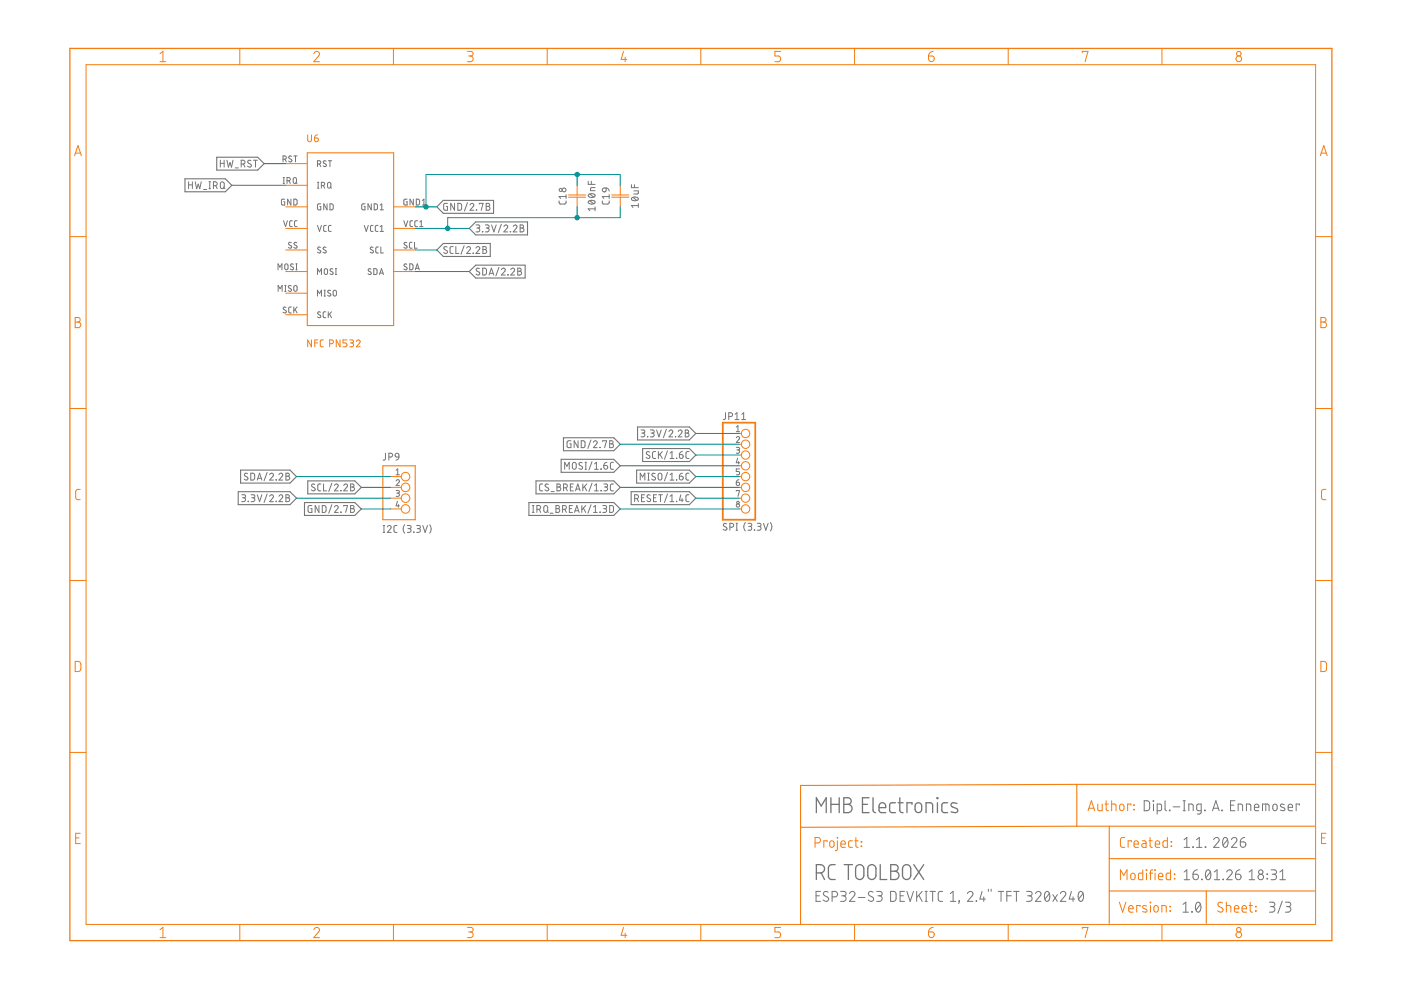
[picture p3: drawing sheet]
<svg xmlns="http://www.w3.org/2000/svg" width="297mm" height="210mm" viewBox="0 0 297 210" stroke-linecap="round" stroke-linejoin="round" font-family="sans-serif">
<g fill="none" stroke="#757575" stroke-width=".21">
<path d="M40 38.5v1.5M40 39.2h.8M40.8 38.5v1.5M41.4 38.5l.3 1.5 .3-1 .4 1 .3-1.5M44.3 38.5h.3M44.5 38.5v1.5M45.3 39.4h.4a.41 .41 0 0 0 .4-.4 .41 .41 0 0 0-.4-.5h-.4v1.5M45.7 39.4l.4 .6M46.7 34v1.4M46.7 34.6h.8M46.8 38.7l.3-.2 .3 .2 .1 .9a.41 .41 0 0 1-.4 .4 .41 .41 0 0 1-.4-.4zM47.4 39.7l.3 .3"/>
<path d="M47.5 34v1.4M48.1 34l.3 1.4 .4-.9 .3 .9 .3-1.4M49.9 35.6h.6M51.1 34.8h.4a.4 .4 0 0 0 .4-.4 .4 .4 0 0 0-.4-.4h-.4v1.4M51.6 34.8l.3 .6M53.2 34.1a.37 .37 0 0 0-.5-.1 .37 .37 0 0 0 0 .6l.4 .2a.34 .34 0 0 1 .2 .5 .34 .34 0 0 1-.5 .1l-.3-.2M53.7 34h.9M54.2 34v1.4M60 33.8h.3a.35 .35 0 0 0 .4-.4 .35 .35 0 0 0-.4-.3h-.3v1.2M60 38.9h.3M60 37.6h.3M60.2 37.6v1.3"/>
<path d="M60.4 33.8l.3 .5M60.9 38.3h.3a.35 .35 0 0 0 .4-.3 .35 .35 0 0 0-.4-.4h-.3v1.3M61.3 38.3l.3 .6M61.8 33.2a.31 .31 0 0 0-.5-.1 .31 .31 0 0 0 .1 .5l.4 .3a.35 .35 0 0 1-.2 .5 .35 .35 0 0 1-.4-.3M62.3 37.7h.5l.1 .8a.35 .35 0 0 1-.4 .4 .35 .35 0 0 1-.3-.4zM62.3 33.1h.7M62.7 33.1v1.2M62.7 38.6l.3 .3M67.3 34.8h.4a.35 .35 0 0 0 .3-.4 .35 .35 0 0 0-.3-.3h-.4v1.2M67.3 39.9h.3M67.3 38.7h.3M67.5 38.7v1.2"/>
<path d="M67.7 34.8l.3 .5M68.1 39.3h.4a.35 .35 0 0 0 .4-.3 .35 .35 0 0 0-.4-.3h-.4v1.2M68.6 39.3l.3 .6M69.1 34.2l-.4-.1-.2 .3 .6 .4a.32 .32 0 0 1 0 .5 .32 .32 0 0 1-.5-.1h-.1M69.6 38.8l.3-.1 .2 .2v.7a.35 .35 0 0 1-.3 .3 .35 .35 0 0 1-.4-.3zM69.6 34.1h.7M70 34.1v1.2M70 39.6l.3 .3M124.7 38.4v.7h1.5M125.4 38.4v.7M126.2 39.8h-.7l-.3 .2v.4h1M127.8 40l.7-.1v.5a.41 .41 0 0 1-.6 .2 .41 .41 0 0 1-.1-.6z"/>
<path d="M128.5 39.9l.5 .2 .2 .4M133.9 39.2v.6h1.4M134.5 39.2v.6M43.2 40.2h.6M44.3 40h.3M58.9 57.2v-1.3l.5 .7 .4-.7v1.3M60.1 46.8l.4 1.2 .4-1.2M60.4 42.2l-.7 .2v.8l.1 .3h.6v-.7h-.2M60.5 56h.4l.1 .2 .1 .7a.35 .35 0 0 1-.4 .3 .35 .35 0 0 1-.3-.3zM61.7 42.2v1.3l-.7-1.3v1.3M61.8 51.5a.31 .31 0 0 0-.5-.1 .31 .31 0 0 0 0 .5l.5 .3a.35 .35 0 0 1-.2 .4 .35 .35 0 0 1-.4-.1M62 46.8h-.4l-.2 .3v.8l.6 .1"/>
<path d="M62.2 56h-.4l-.2 .2 .5 .5a.32 .32 0 0 1 .1 .5 .32 .32 0 0 1-.5-.1l-.1-.1M62.3 42.2h.5l.2 .2v.9l-.2 .2h-.5zM62.7 57.2h.3M62.7 55.9h.3M62.9 55.9v1.3M62.9 51.5a.32 .32 0 0 0-.4-.1 .32 .32 0 0 0 0 .5l.4 .2a.34 .34 0 0 1-.1 .6 .34 .34 0 0 1-.5-.2M63 46.8h-.4l-.2 .3 .1 .8 .5 .1M67.3 47.8l.4 1.3 .5-1.3M67.3 58.2v-1.2l.4 .7 .5-.7v1.2M67.9 52.5l-.4-.1-.1 .3 .5 .4a.32 .32 0 0 1 0 .5 .32 .32 0 0 1-.5 0l-.1-.1M68 43.2l-.6 .2-.1 .8 .2 .3h.5v-.7h-.2M68.9 57.1l.3-.1 .2 .2v.7a.35 .35 0 0 1-.3 .3 .35 .35 0 0 1-.4-.3z"/>
<path d="M69.1 52.5l-.4-.1-.2 .3 .6 .5a.35 .35 0 0 1-.2 .5 .35 .35 0 0 1-.4-.2M69.2 47.8h-.5l-.1 .3v.8l.6 .2M69.3 43.2v1.3l-.7-1.3v1.3M70 43.2h.4l.2 .2v.9l-.2 .1-.4 .1zM70.2 47.8h-.4l-.2 .3 .1 .8 .5 .2M70.6 57.1l-.5-.1-.1 .2 .5 .5a.35 .35 0 0 1-.1 .5 .35 .35 0 0 1-.5-.2M71.1 58.2h.3M71.1 57h.3M71.2 57v1.2M77.2 47.8l.5 1.3 .4-1.3M77.4 43.2l-.7 .2v.8l.2 .3h.5v-.7h-.2M78.7 57.1l-.5-.1-.1 .2 .5 .5a.35 .35 0 0 1-.1 .5 .35 .35 0 0 1-.5-.2"/>
<path d="M78.7 43.2v1.3l-.7-1.3v1.3M79.1 47.8h-.4l-.2 .3 .1 .8 .5 .2M79.1 52.5l-.4-.1-.2 .3 .5 .4a.34 .34 0 0 1 0 .6 .34 .34 0 0 1-.5-.2M79.2 57h.5l.2 .2v.8l-.2 .2h-.5zM79.3 43.2h.5l.2 .2v.9l-.2 .1-.5 .1zM80.1 47.8h-.4l-.1 .3v.8l.5 .2M80.2 52.4h-.4l-.1 .3v.8l.5 .1M80.5 58.2l.4-1.2 .4 1.2M80.6 57.9h.6M80.6 49.1h.7M80.6 44.5h.7M80.6 48.1l.3-.3v1.3"/>
<path d="M80.6 43.5l.3-.3v1.3M80.8 52.4v1.2h.5M85.6 46.8l.4 1.2 .5-1.2M86.3 51.5l-.5-.1-.1 .2 .5 .5a.34 .34 0 0 1-.1 .6 .34 .34 0 0 1-.5-.2M86.3 56h-.5l-.1 .2 .5 .5a.34 .34 0 0 1-.1 .5 .34 .34 0 0 1-.5-.2M86.3 42.2l-.6 .2-.1 .8 .2 .3h.5v-.7h-.2M86.9 55.9l.4 .1 .3 .3-.1 .7-.3 .2h-.3zM87.4 51.4h-.4l-.2 .2v.9l.6 .1M87.5 46.8h-.4l-.2 .3 .1 .8 .5 .1M87.6 42.2v1.3l-.7-1.3v1.3M87.9 51.4v1.2h.6M88.1 57.2l.4-1.3 .4 1.3"/>
<path d="M88.2 56.9h.6M88.3 42.2h.4l.2 .2 .1 .7-.3 .4h-.4zM88.5 46.8h-.4l-.2 .3 .1 .8 .5 .1M89 48h.7M89 47.1l.3-.3v1.2M89.5 43.5h.7M89.5 42.5l.4-.3v1.3M94.8 52.4a.37 .37 0 0 0-.5-.1 .37 .37 0 0 0-.1 .5l.5 .3a.34 .34 0 0 1 .1 .5 .34 .34 0 0 1-.4 .1l-.3-.2M94.9 43.1h-.6l-.2 .2v1l.2 .3h.6v-.8h-.3M96.1 52.3h-.5l-.2 .3v.9l.2 .2h.5M96.4 43.1v1.5l-.8-1.5v1.5M96.6 52.3v1.4h.7"/>
<path d="M97.1 43.1l.5 .1 .3 .2v.9l-.3 .3h-.5zM98.4 52.1l-.7 1.8M98.9 52.6a.4 .4 0 0 1 .6-.3 .4 .4 0 0 1 .1 .6l-.7 .8h.9M99.1 43l-.6 1.7M99.7 43.5a.39 .39 0 0 1 .5-.3 .39 .39 0 0 1 .1 .6l-.6 .8h.8M100.3 53.7h.1zM100.9 52.6a.4 .4 0 0 1 .6-.3 .4 .4 0 0 1 .1 .6l-.7 .8h.8M100.9 47.7h.7l.1 .2-.1 .4h-.5M101 44.6h.1M101.3 48.3a.41 .41 0 0 1 .4 .5 .41 .41 0 0 1-.4 .4h-.4M101.6 43.3v-.2h.8l-.4 1.5M101.7 57l-.2-.1a.34 .34 0 0 0-.5 .1 .34 .34 0 0 0 .1 .5l.5 .2a.4 .4 0 0 1-.1 .6 .4 .4 0 0 1-.6-.2"/>
<path d="M102.3 49.1l.1 .1zM102.3 56.9h.6l.2 .2v.8l-.2 .4h-.6zM102.4 52.3l.6 .1v.4l-.2 .1a.41 .41 0 0 1 .4 .4 .41 .41 0 0 1-.4 .4h-.4zM102.4 52.9h.4M102.9 47.7h.6l.2 .2-.2 .4h-.4M103.1 43.1l.7 .1v.3l-.3 .3a.4 .4 0 0 1 .4 .4 .4 .4 0 0 1-.4 .4h-.4zM103.1 43.8h.4M103.3 48.3a.41 .41 0 0 1 .4 .5 .41 .41 0 0 1-.4 .4h-.4M103.7 58.3l.5-1.4 .5 1.4M103.8 58h.8M104.2 47.7l.5 1.5 .5-1.5M105.8 56.7l-.7 1.8"/>
<path d="M106.3 47.5l-.7 1.8M106.3 57.2a.41 .41 0 0 1 .6-.3 .41 .41 0 0 1 .1 .6l-.7 .8h.8M106.8 48a.4 .4 0 0 1 .6-.3 .4 .4 0 0 1 .1 .6l-.7 .9h.9M107.7 58.2l.1 .1zM108.2 49.1l.1 .1zM108.3 57.2a.41 .41 0 0 1 .6-.3 .41 .41 0 0 1 .1 .6l-.7 .8h.8M108.8 48a.39 .39 0 0 1 .6-.3 .39 .39 0 0 1 .1 .6l-.7 .9h.8M109.8 56.9l.6 .1 .1 .3-.3 .2a.4 .4 0 0 1 .4 .4 .4 .4 0 0 1-.4 .4h-.4zM109.8 57.5h.4M110.3 47.7l.6 .1 .1 .3-.3 .2a.41 .41 0 0 1 .4 .5 .41 .41 0 0 1-.4 .4h-.4zM110.3 48.3h.4M118.5 42.6l.1 .5 .3 .2 .9-.1 .2-.3v-.3"/>
<path d="M120 41.3v.8M120 41.7h-1.5l.4 .4M124.8 42.7a.92 .92 0 0 1 1.4 .2 .79 .79 0 0 1-.8 .4 .79 .79 0 0 1-.7-.5zM124.8 41.2a.9 .9 0 0 1 1.4 .3 .86 .86 0 0 1-1.5 0zM125.1 42.5l.8 .7M125.1 41.1l.8 .7M126.2 44.3h-1.5l.4 .4M126.2 43.9v.8M127.7 42.6v.5l.3 .2 1-.1 .1-.1 .1-.5M129.2 41.7h-1.5l.3 .4M129.2 41.3v.8M134 42a.81 .81 0 0 1 1.3 .3 .94 .94 0 0 1-1.4-.1z"/>
<path d="M134.2 41.8l.8 .7M134.4 40.5h.9v.6h-.9M135.3 43.6h-1.4l.3 .4M135.3 43.2v.8M59 61.8v-1.3l.4 .7 .4-.7v1.3M60.4 61.8h.2M60.4 60.5h.2M60.5 60.5v1.3M60.6 65.2l-.4-.1-.2 .3 .6 .4a.32 .32 0 0 1 0 .5 .32 .32 0 0 1-.5 0l-.1-.1M61.7 60.6a.32 .32 0 0 0-.4 0 .32 .32 0 0 0 0 .4l.5 .4a.35 .35 0 0 1-.2 .4 .35 .35 0 0 1-.5-.2M61.8 65.1h-.5l-.1 .3 .1 .9 .5 .1M62.3 65.1v1.3"/>
<path d="M62.4 60.6l.3-.1 .3 .2v.7a.35 .35 0 0 1-.4 .4 .35 .35 0 0 1-.3-.4zM62.6 65.6l.4 .8M63 65.1l-.7 .8M67.3 62.8v-1.3l.4 .7 .5-.7v1.3M67.9 66.2l-.4-.1-.1 .3 .5 .4a.32 .32 0 0 1 0 .5 .32 .32 0 0 1-.5 0l-.1-.1M68.7 62.8h.3M68.7 61.5h.3M68.9 61.5v1.3M69.1 66.1h-.5l-.1 .3 .1 .9 .5 .1M69.6 66.1v1.3M69.9 66.6l.4 .8M70.1 61.6h-.4l-.2 .2 .6 .6a.35 .35 0 0 1-.2 .4 .35 .35 0 0 1-.5-.2"/>
<path d="M70.3 66.1l-.7 .8M70.7 61.6h.4l.2 .1v.7a.35 .35 0 0 1-.3 .4 .35 .35 0 0 1-.4-.4zM81.7 96.1v1.2l-.5 .3M82.4 96.9h.4a.4 .4 0 0 0 .4-.4 .4 .4 0 0 0-.4-.4h-.4v1.5M83.9 96.2h.6l.1 .7-.7-.1zM84 99.7l.3-.3v1.3M84.6 96.9l-.1 .4-.6 .3M119.7 99.5v-1.5l.5 .8 .5-.8v1.5M121.1 93.5h-.7l-.2 .2v.9l.2 .3h.7v-.8h-.3M121.5 98.1l.3-.1 .2 .1 .2 1a.41 .41 0 0 1-.4 .4 .41 .41 0 0 1-.5-.4zM122.6 93.5v1.4l-.9-1.4v1.4M123.2 93.5h.6l.2 .2v1l-.2 .2h-.6z"/>
<path d="M123.4 98.1a.37 .37 0 0 0-.5 0 .37 .37 0 0 0-.1 .5l.6 .4a.4 .4 0 0 1-.1 .5 .4 .4 0 0 1-.6-.2M124 99.5h.4M124 98h.4M124.2 98v1.5M125.3 93.3l-.7 1.8M125.5 97.9l-.6 1.8M125.8 93.8a.4 .4 0 0 1 .6-.3 .4 .4 0 0 1 .1 .6l-.7 .8h.8M126 99.5h.9M126 98.4l.4-.4v1.5M127.2 94.8h.1M127.4 99.4l.1 .1zM127.8 93.6v-.1h.8l-.4 1.4"/>
<path d="M128 98.7h.5a.41 .41 0 0 1 .3 .4 .41 .41 0 0 1-.4 .4 .41 .41 0 0 1-.4-.4zM128.7 98l-.4 .1-.3 .6M129.3 93.5l.6 .1 .1 .3-.3 .2a.4 .4 0 0 1 .4 .4 .4 .4 0 0 1-.4 .4h-.4zM129.3 94.1h.4M130.1 98l-.5 .1-.2 .3 .1 .9 .6 .2M135.9 91.2h.6l.2 .2-.2 .4h-.4M136.3 91.8a.4 .4 0 0 1 .4 .4 .4 .4 0 0 1-.4 .4h-.4M137.3 92.5l.1 .1zM137.7 95.9a.37 .37 0 0 0-.5-.1 .37 .37 0 0 0-.1 .5l.5 .3a.36 .36 0 0 1 .1 .6 .36 .36 0 0 1-.6-.1l-.1-.1M137.9 91.2h.5l.3 .2-.2 .4h-.5M138.3 91.8a.4 .4 0 0 1 .4 .4 .4 .4 0 0 1-.4 .4h-.4M139 95.7l-.4 .1-.3 .3 .1 .9 .6 .2"/>
<path d="M139.2 91.2l.5 1.4 .5-1.4M139.6 95.7v1.5M139.9 96.3l.5 .9M140.4 95.7l-.8 .9M141.3 91l-.6 1.8M141.5 95.6l-.6 1.8M141.8 91.5a.4 .4 0 0 1 .6-.3 .4 .4 0 0 1 .1 .6l-.7 .8h.8M142.1 96.1l.4-.4v1.5M142.1 97.2h.8M143.2 92.6h.1M143.4 97.1h.1M143.8 91.5a.41 .41 0 0 1 .6-.3 .41 .41 0 0 1 .1 .6l-.7 .8h.8"/>
<path d="M144 96.4h.5a.41 .41 0 0 1 .4 .4 .41 .41 0 0 1-.5 .4 .41 .41 0 0 1-.4-.4zM144.7 95.7l-.4 .2-.3 .5M145.3 91.2l.6 .1 .1 .3-.3 .2a.4 .4 0 0 1 .4 .4 .4 .4 0 0 1-.4 .4h-.4zM145.3 91.8h.4M146.1 95.7l-.5 .1-.2 .3 .1 .9 .6 .2M153.8 87.5v1.1l-.1 .3-.4 .1M154.5 88.3h.4a.41 .41 0 0 0 .4-.4 .41 .41 0 0 0-.4-.4h-.4v1.5M155.9 89h.8M155.9 87.8l.4-.3v1.5M156.1 92.8a.34 .34 0 0 1 .5-.2 .34 .34 0 0 1 .1 .5l-.6 .7h.7M156.1 94.8l.6 .1 .1 .2-.1 .3h-.4M156.1 90.6l.4-.3v1.2"/>
<path d="M156.1 91.5h.7M156.4 97.1l-.3 1h.7M156.5 95.4a.35 .35 0 0 1 .3 .3 .35 .35 0 0 1-.3 .4h-.4M156.6 97.8v.6M156.8 99.4h-.7v.6h.4a.36 .36 0 0 1 .3 .3 .36 .36 0 0 1-.3 .4h-.4M157.3 89h.8M157.3 87.8l.4-.3v1.5M51.2 104.9h.7l.2 .3-.2 .3h-.5M51.7 105.5a.41 .41 0 0 1 .4 .4 .41 .41 0 0 1-.4 .5h-.5M52.5 100.4a.37 .37 0 0 0-.5-.1 .37 .37 0 0 0-.1 .6l.5 .3a.4 .4 0 0 1 0 .6 .4 .4 0 0 1-.6-.2M52.6 106.3l.1 .1zM53.2 100.3l.5 .1 .3 .2v.8l-.3 .3-.5 .1z"/>
<path d="M53.2 104.9h.6l.2 .3-.2 .3h-.4M53.6 105.5a.41 .41 0 0 1 .4 .4 .41 .41 0 0 1-.4 .5h-.4M54.5 104.9l.5 1.5 .5-1.5M54.5 101.8l.5-1.5 .5 1.5M54.7 101.4h.7M56.6 104.7l-.6 1.8M56.6 100.2l-.6 1.7M57.2 105.2a.4 .4 0 0 1 .5-.3 .4 .4 0 0 1 .2 .6l-.7 .9h.8M57.2 100.6a.4 .4 0 0 1 .5-.3 .4 .4 0 0 1 .2 .7l-.7 .8h.8M58.5 106.3l.1 .1zM58.5 101.7l.1 .1zM59.1 105.2a.4 .4 0 0 1 .6-.3 .4 .4 0 0 1 .1 .6l-.7 .9h.8"/>
<path d="M59.1 100.6a.4 .4 0 0 1 .6-.3 .4 .4 0 0 1 .1 .7l-.7 .8h.8M60.6 104.9l.7 .1v.4l-.3 .1a.41 .41 0 0 1 .4 .4 .41 .41 0 0 1-.4 .5h-.4zM60.6 100.3l.7 .1v.3l-.3 .3a.41 .41 0 0 1 .4 .4 .41 .41 0 0 1-.4 .4h-.4zM60.6 105.5h.4M60.6 101h.4M66.1 107.2h-.6l-.2 .2v.9l.2 .3h.6v-.8h-.2M66.7 102.7a.37 .37 0 0 0-.5-.1 .37 .37 0 0 0-.1 .5l.6 .4a.4 .4 0 0 1-.1 .6 .4 .4 0 0 1-.6-.2M67.6 107.2v1.4l-.8-1.4v1.4M68 102.6h-.4l-.2 .3v1l.2 .2h.4M68.3 107.2h.6l.2 .2v1l-.2 .2h-.6zM68.6 102.6v1.5h.7M70.4 107l-.7 1.8"/>
<path d="M70.4 102.4l-.7 1.8M70.9 107.5a.4 .4 0 0 1 .6-.3 .4 .4 0 0 1 .1 .6l-.7 .8h.8M70.9 102.9a.39 .39 0 0 1 .6-.3 .39 .39 0 0 1 .1 .7l-.7 .8h.8M72.2 104l.1 .1zM72.2 108.6h.1zM72.9 102.9a.39 .39 0 0 1 .5-.3 .39 .39 0 0 1 .2 .7l-.7 .8h.8M72.9 107.3v-.1h.8l-.4 1.4M74.3 107.2l.7 .1v.4l-.2 .1a.4 .4 0 0 1 .4 .4 .4 .4 0 0 1-.4 .4h-.5zM74.3 102.6l.7 .1v.4l-.2 .2a.41 .41 0 0 1 .4 .4 .41 .41 0 0 1-.4 .4h-.5zM74.3 107.8h.5M74.3 103.3h.5M81.2 112.9h.4"/>
<path d="M81.2 111.4h.4M81.4 111.4v1.5M82.1 111.7a.41 .41 0 0 1 .6-.3 .41 .41 0 0 1 .1 .7l-.7 .8h.8M84 102a.34 .34 0 0 1 .5-.3 .34 .34 0 0 1 .1 .6l-.6 .7h.7M84 104h.5l.2 .2-.2 .3h-.4M84 100.7h.7M84.2 111.4h-.5l-.2 .3 .1 1 .1 .2h.5M84.3 106.3l-.3 1h.7M84.3 104.5a.35 .35 0 0 1 .4 .4 .35 .35 0 0 1-.4 .3h-.3M84.5 107v.5M85.8 111.3l-.3 .8 .3 1M86.4 111.4h.6l.2 .3-.2 .3-.5 .1"/>
<path d="M86.8 112.1a.4 .4 0 0 1 .4 .4 .4 .4 0 0 1-.4 .4h-.4M87.7 112.8l.1 .1zM88.3 111.4h.6l.2 .3-.2 .3-.4 .1M88.7 112.1a.4 .4 0 0 1 .4 .4 .4 .4 0 0 1-.4 .4h-.4M89.6 111.4l.5 1.5 .5-1.5M91.1 111.3l.3 .8-.3 1M112.9 108.6h.3M112.9 107.2h.3M113.1 107.2v1.4M113.8 108h.4a.4 .4 0 0 0 .4-.4 .4 .4 0 0 0-.4-.4h-.4v1.4M114.3 108l.3 .6M115.1 102.6h-.5l-.2 .3v1l.2 .2h.5"/>
<path d="M115.4 107.3h.6l.1 .9a.41 .41 0 0 1-.4 .4 .41 .41 0 0 1-.4-.4zM116 108.3l.3 .3M116.3 102.7a.37 .37 0 0 0-.5-.1 .37 .37 0 0 0-.1 .5l.5 .4a.37 .37 0 0 1 0 .5 .37 .37 0 0 1-.5 0l-.2-.1M116.6 108.8h.7M116.8 104.2h.7M117.9 107.2l.6 .1 .1 .3-.3 .2a.4 .4 0 0 1 .4 .4 .4 .4 0 0 1-.4 .4h-.4zM117.9 107.8h.4M118.1 102.6l.6 .1v.4l-.2 .2a.41 .41 0 0 1 .4 .4 .41 .41 0 0 1-.4 .4h-.4zM118.1 103.3h.4M119.3 108h.4a.4 .4 0 0 0 .4-.4 .4 .4 0 0 0-.4-.4h-.4v1.4M119.5 103.4h.4a.4 .4 0 0 0 .4-.4 .4 .4 0 0 0-.4-.4h-.4v1.5M119.8 108l.3 .6"/>
<path d="M120 103.4l.3 .7M120.7 107.8h.5M120.9 103.3h.5M121.4 107.2h-.7v1.4h.7M121.6 102.6h-.7v1.5h.7M121.8 108.6l.5-1.4 .5 1.4M121.9 108.3h.8M122 104.1l.5-1.5 .5 1.5M122.2 103.7h.7M123.4 107.2v1.4M123.6 102.6v1.5M123.7 107.8l.5 .8"/>
<path d="M123.9 103.2l.5 .9M124.2 107.2l-.8 .9M124.4 102.6l-.8 .9M125.3 107l-.6 1.8M125.5 102.4l-.6 1.8M125.8 108.6h.8M125.8 107.5l.4-.3v1.4M126 102.9l.4-.3v1.5M126 104.1h.9M127.2 108.6h.1zM127.4 104l.1 .1zM127.8 107.2h.6l.2 .2-.2 .4h-.4"/>
<path d="M128 102.6h.7l.1 .3-.1 .3-.5 .1M128.2 107.8a.4 .4 0 0 1 .4 .4 .4 .4 0 0 1-.4 .4h-.4M128.4 103.3a.41 .41 0 0 1 .4 .4 .41 .41 0 0 1-.4 .4h-.4M129.3 107.2h.5l.2 .2v1l-.2 .2h-.5zM130.1 102.6h-.5l-.2 .3 .1 1 .1 .2h.5M134.6 105.7h.4a.4 .4 0 0 0 .4-.4 .4 .4 0 0 0-.4-.4h-.4v1.5M135 105.7l.4 .7M135.7 101.8v-1.5l.5 .8 .5-.8v1.5M136 105.5h.5M136.7 104.9h-.7v1.5h.7M137.3 101.8h.4M137.3 100.3h.4"/>
<path d="M137.5 100.3v1.5M137.9 105a.37 .37 0 0 0-.6 0 .37 .37 0 0 0 0 .5l.5 .2a.4 .4 0 0 1-.1 .7 .4 .4 0 0 1-.6-.2M138.6 105.5h.4M138.9 100.4a.37 .37 0 0 0-.5-.1 .37 .37 0 0 0-.1 .6l.5 .3a.34 .34 0 0 1 .1 .4 .34 .34 0 0 1-.4 .2l-.3-.2M139.2 104.9h-.6v1.5h.6M139.6 104.9h.8M139.7 100.4h.5l.1 1a.4 .4 0 0 1-.4 .4 .4 .4 0 0 1-.4-.4zM140 104.9v1.5M141.5 100.2l-.6 1.7M141.5 104.7l-.6 1.8M142.1 106.4h.8M142.1 101.8h.8"/>
<path d="M142.1 100.6l.4-.3v1.5M142.1 105.2l.4-.3v1.5M143.4 106.4h.1M143.4 101.8h.1M144 101h.5a.41 .41 0 0 1 .4 .4 .41 .41 0 0 1-.5 .4 .41 .41 0 0 1-.4-.4zM144.4 104.9l-.4 1.1h.8M144.6 105.7v.7M144.7 100.3l-.4 .1-.3 .6M146.1 100.3l-.5 .1-.2 .2 .1 1 .1 .2h.5M146.1 104.9h-.5l-.2 .3 .1 1 .1 .1 .5 .1M154.1 111.1l-.2-.1a.34 .34 0 0 0-.5 .1 .34 .34 0 0 0 .1 .5l.5 .2a.34 .34 0 0 1 .1 .5 .34 .34 0 0 1-.5 .1l-.3-.2M154.7 111.8h.5a.41 .41 0 0 0 .4-.4 .41 .41 0 0 0-.4-.4h-.5v1.4"/>
<path d="M156.1 111h.3M156.1 112.4h.3M156.1 102.3h.4a.35 .35 0 0 1 .3 .3 .35 .35 0 0 1-.4 .4 .35 .35 0 0 1-.3-.4zM156.1 104.1v-.1h.7l-.3 1.2M156.2 111v1.4M156.7 101.7l-.4 .1-.2 .5M158 110.8l-.3 .9 .3 .9M158.6 111h.6l.2 .2-.2 .4h-.5M159 111.6a.4 .4 0 0 1 .4 .4 .4 .4 0 0 1-.4 .4h-.4M159.9 112.3l.1 .1zM160.5 111h.7l.2 .2-.2 .4h-.5M161 111.6a.4 .4 0 0 1 .4 .4 .4 .4 0 0 1-.4 .4h-.5"/>
<path d="M161.9 111l.5 1.4 .5-1.4M163.3 110.8l.4 .9-.4 .9M242.6 169.8h.8l.3 .4v1.3l-.3 .4h-.8zM244.5 169.8l.1 .1zM244.6 170.5v1.4M245.3 171.9h.6l.4-.2v-1l-.2-.2h-.8v2.1M247 169.8v1.7l.4 .4M247.9 171.8l.2 .1zM248.7 171.1h1.4M250.8 169.8h.5M250.8 171.9h.5M251.1 178l.5-.4v2.1"/>
<path d="M251.1 179.7h1.1M251.1 169.8v2.1M252.1 171.9v-1.4h.5l.4 .2v1.2M252.9 179.6l.1 .1zM253.7 179.7h1.1M253.7 178l.6-.4v2.1M254.7 171.9l-.9-.1v-1.2l.9-.1-.1 1.9-.3 .2h-.4M255.4 171.8l.1 .1zM255.5 179.6l.2 .1zM257.1 171.9l.7-2.1 .7 2.1M257.3 171.4h1M257.3 178a.58 .58 0 0 1 .8-.4 .58 .58 0 0 1 .2 .9l-1 1.2h1.2"/>
<path d="M259 171.8l.2 .1zM259.5 177.7l.1-.1a.87 .87 0 0 1 .7 1.3 .59 .59 0 0 1-.5 .8 .59 .59 0 0 1-.6-.8zM260.3 178l-1 1.2M260.9 170.7h.7M261.1 178a.58 .58 0 0 1 .8-.4 .58 .58 0 0 1 .2 .9l-1 1.2h1.2M261.8 169.8h-.9v2.1h.9M262.5 171.9v-1.4l.9 .1 .1 1.3M263 178.5h.7a.58 .58 0 0 1 .4 .6 .58 .58 0 0 1-.6 .5 .58 .58 0 0 1-.5-.5zM263.9 177.6l-.7 .2-.2 .7M264.3 171.9v-1.4l.8 .1 .1 1.3M266 171.2h.9a.49 .49 0 0 0-.3-.7 .49 .49 0 0 0-.6 .4l.1 .9 .8 .1M267.7 171.9v-1.4l1.3 .1 .1 1.3"/>
<path d="M268.4 170.5v1.4M270 170.6l.3-.1 .4 .1 .1 .8a.47 .47 0 0 1-.5 .5 .47 .47 0 0 1-.4-.5zM272.3 170.6l-.5-.1-.3 .2 .2 .4 .7 .3v.4l-.3 .1-.6-.1M273.1 171.2h.9a.49 .49 0 0 0-.3-.7 .49 .49 0 0 0-.6 .4l.1 .9 .8 .1M275.5 170.7v-.2h-.7v1.4M173 189.9h.7M174 189h-1v2.1h1M175.6 189.2a.53 .53 0 0 0-.8-.1 .53 .53 0 0 0 0 .8l.7 .3a.49 .49 0 0 1 .1 .7 .49 .49 0 0 1-.6 .2l-.5-.3M176.4 190.2h.6a.58 .58 0 0 0 .6-.6 .58 .58 0 0 0-.6-.6h-.6v2.1M178.2 189h.7a.47 .47 0 0 1 .5 .5 .47 .47 0 0 1-.5 .4h-.4M178.8 189.9a.59 .59 0 0 1 .6 .6 .59 .59 0 0 1-.6 .6h-.6M180.1 189.5a.58 .58 0 0 1 .8-.5 .58 .58 0 0 1 .2 .9l-1 1.2h1.2"/>
<path d="M182 190.3h1.4M185.1 189.2a.53 .53 0 0 0-.8-.1 .53 .53 0 0 0 0 .8l.7 .3a.53 .53 0 0 1 .1 .8 .53 .53 0 0 1-.8 0l-.2-.2M185.9 189h.7a.47 .47 0 0 1 .4 .5 .47 .47 0 0 1-.4 .4h-.5M186.5 189.9a.59 .59 0 0 1 .5 .6 .59 .59 0 0 1-.5 .6h-.6M188.8 189h.8l.4 .4v1.3l-.4 .4h-.8zM190.8 189.9h.7M191.8 189h-1v2.1h1M192.3 189l.7 2.1 .7-2.1M194.4 189v2.1M194.8 189.8l.7 1.3M195.5 189l-1.1 1.3M196.1 191.1h.5"/>
<path d="M196.1 189h.5M196.4 189v2.1M197.2 189h1.1M197.7 189v2.1M199.9 189h-.7l-.3 .5v1.3l.3 .3h.7M201.5 191.1h1.1M201.5 189.5l.6-.5v2.1M203.3 191l.1 .1zM203.4 191.1l-.1 .5M205.1 189.5a.58 .58 0 0 1 .8-.5 .58 .58 0 0 1 .2 .9l-1 1.2h1.2M207 191l.1 .1zM208.2 189l-.4 1.6h1.1"/>
<path d="M208.6 190.2v.9M209.5 188.5v.5M210.1 188.5v.5M211.6 189h1.2M212.2 189v2.1M213.5 189.9h.9M214.4 189h-.9v2.1M214.9 189h1.2M215.5 189v2.1M217.7 189h.7a.47 .47 0 0 1 .4 .5 .47 .47 0 0 1-.4 .4h-.5M218.2 189.9a.59 .59 0 0 1 .6 .6 .59 .59 0 0 1-.6 .6h-.5M219.5 189.5a.58 .58 0 0 1 .9-.5 .58 .58 0 0 1 .1 .9l-1 1.2h1.2"/>
<path d="M221.7 189.1l.1-.1a.86 .86 0 0 1 .8 1.3l-.1 .3a.51 .51 0 0 1-.5 .5 .51 .51 0 0 1-.5-.5l-.1-.8zM222.5 189.5l-.9 1.1M223.2 189.7l1 1.4M224.2 189.7l-1 1.4M224.8 189.5a.58 .58 0 0 1 .8-.5 .58 .58 0 0 1 .2 .9l-1 1.2h1.2M227.2 189l-.5 1.6h1.2M227.5 190.2v.9M228.8 189.1l.2-.1a.86 .86 0 0 1 .7 1.3v.3a.51 .51 0 0 1-.5 .5 .51 .51 0 0 1-.6-.5v-.8zM229.6 189.5l-.9 1.1M250.8 193.4h1.2M250.8 191.7l.6-.4v2.1M251.1 184.9l.5-.5v2.1"/>
<path d="M251.1 186.5h1.1M252.7 193.3l.1 .1zM252.9 185.4h.7a.59 .59 0 0 1 .5 .6 .59 .59 0 0 1-.6 .5 .59 .59 0 0 1-.6-.6zM253.7 191.4l.2-.1a.88 .88 0 0 1 .7 1.3v.2a.51 .51 0 0 1-.6 .6 .51 .51 0 0 1-.5-.6v-.7zM253.9 184.4l-.7 .3-.3 .7M254.5 191.7l-.9 1.2M254.8 186.4l.1 .1zM255.8 184.6l.2-.1a.86 .86 0 0 1 .7 1.2v.3a.51 .51 0 0 1-.5 .5 .51 .51 0 0 1-.5-.5l-.1-.8zM256.6 184.9l-.9 1.2M257.5 186.5h1.1M257.5 184.9l.5-.5v2.1M259.3 186.4l.1 .1z"/>
<path d="M260.1 184.9a.58 .58 0 0 1 .8-.5 .58 .58 0 0 1 .2 1l-1 1.1h1.2M262 185.4h.7a.59 .59 0 0 1 .4 .6 .59 .59 0 0 1-.6 .5 .59 .59 0 0 1-.5-.6zM262.9 184.4l-.7 .3-.2 .7M264.8 186.5h1.2M264.8 184.9l.6-.5v2.1M268.6 185.3l.2 .1zM268.6 186.2l.2 .2zM269.1 191.3h.7a.47 .47 0 0 1 .5 .4 .47 .47 0 0 1-.5 .5h-.4M269.5 184.4h.7a.47 .47 0 0 1 .5 .5 .47 .47 0 0 1-.5 .5h-.5M269.7 192.2a.59 .59 0 0 1 .6 .6 .59 .59 0 0 1-.6 .6h-.6M270.1 185.4a.58 .58 0 0 1 .5 .5 .58 .58 0 0 1-.5 .6h-.6M271.4 186.5h1.1"/>
<path d="M271.4 184.9l.5-.5v2.1M271.9 191.1l-1 2.5M272.5 191.3h.7a.47 .47 0 0 1 .5 .4 .47 .47 0 0 1-.5 .5h-.4M273.1 192.2a.59 .59 0 0 1 .6 .6 .59 .59 0 0 1-.6 .6h-.6"/>
<circle cx="118.9" cy="40.3" r=".33"/>
<circle cx="119.6" cy="40.3" r=".41"/>
<circle cx="156.5" cy="107.2" r=".35"/>
<circle cx="156.5" cy="106.6" r=".28"/>
<circle cx="267.3" cy="184.9" r=".47"/>
<circle cx="267.3" cy="185.9" r=".59"/>
</g>
<g fill="none" stroke="#757575" stroke-width=".28">
<path d="M173.1 172.3v-3.2l1 1.8 1.1-1.8v3.2M176.2 169.1v3.2M176.2 170.5h1.7M177.9 169.1v3.2M178.9 169.1h.9a.7 .7 0 0 1 .7 .7 .7 .7 0 0 1-.7 .7 .88 .88 0 0 1 .9 .9 .88 .88 0 0 1-.9 .9h-.9zM178.9 170.5h.9M182.9 170.5h1M184.3 169.1h-1.4v3.2h1.4M185.1 169.1v2.8l.5 .4M186.4 171.2h1.4a.74 .74 0 0 0-.5-1 .74 .74 0 0 0-.9 .7l.1 1.2 .2 .2h1.1M189.8 170.2h-.8l-.3 .2-.1 .3 .1 1.4 .3 .2h.8M190.4 170.2h1.1"/>
<path d="M190.8 169.1v2.8l.3 .4h.4M193.4 170.5v-.3h-1.1v2.1M194.1 170.5a.7 .7 0 0 1 .8-.3 .7 .7 0 0 1 .5 .7v.7a.7 .7 0 0 1-.7 .7 .7 .7 0 0 1-.7-.7zM196.3 172.3v-2.1h1.1l.2 .2 .1 1.9M198.7 169.1h.1v.2h-.1zM198.8 170.2v2.1M200.9 170.2h-.9l-.2 .2-.1 .3 .1 1.4 .2 .2h.9M202.9 170.4l-.5-.2a.48 .48 0 0 0-.7 .2 .48 .48 0 0 0 .2 .7l1 .4 .2 .5-.5 .3-.9-.2M173.1 185.1a1.55 1.55 0 0 0 1.5-.3 .87 .87 0 0 0 .2-1 .87 .87 0 0 0-.9-.5h-.8v3.2M174.1 185.1l.7 1.4M177.1 183.3l-1.2 .2-.3 .5v1.8l.2 .4 .3 .3h1M179 183.3h1.7"/>
<path d="M179.9 183.3v3.2M181.7 183.5a.89 .89 0 0 1 .9-.1 .89 .89 0 0 1 .6 .8v1.4a.88 .88 0 0 1-.9 .9 .88 .88 0 0 1-.9-.9v-1.4zM184.3 183.5a.87 .87 0 0 1 .9-.1 .87 .87 0 0 1 .5 .8v1.4a.87 .87 0 0 1-.9 .9 .87 .87 0 0 1-.8-.9v-1.6zM186.6 183.3v3.2h1.4M188.8 183.3h.9a.7 .7 0 0 1 .7 .7 .7 .7 0 0 1-.7 .7 .88 .88 0 0 1 .9 .9 .88 .88 0 0 1-.9 .9h-.9zM188.8 184.7h.9M191.6 183.5a.89 .89 0 0 1 1-.1 .89 .89 0 0 1 .5 .8v1.4a.88 .88 0 0 1-.9 .9 .88 .88 0 0 1-.9-.9v-1.4zM193.7 183.3l2.2 3.2M195.9 183.3l-2.2 3.2"/>
</g>
<g fill="none" stroke="#757575" stroke-width=".23">
<path d="M39.2 37.9h8.6l1.3 1.4-1.3 1.4h-8.6zM46 33.3h8.6l1.4 1.4-1.4 1.4h-8.6zM94 42.5h10.6v2.7h-10.6l-1.4-1.3zM94 51.6h9.9v2.8h-9.9l-1.4-1.4zM99.5 57.6l1.4-1.4h10.4v2.7h-10.4zM100.9 47.1h10.9v2.7h-10.9l-1.4-1.4zM51 99.7h10.5l1.4 1.3-1.4 1.4h-10.5zM119 97.4h11.1l1.4 1.4-1.4 1.3h-11.1zM119.5 92.8h10.6l1.4 1.4-1.4 1.4h-10.6zM135 99.7h11.2l1.3 1.3-1.3 1.4h-11.2zM135.2 90.5h11l1.3 1.4-1.3 1.4h-11zM136.2 95.1h10l1.3 1.4-1.3 1.4h-10z"/>
<path d="M50.5 104.2h11l1.4 1.4-1.4 1.4h-11zM64.6 106.6h10.6l1.4 1.3-1.4 1.4h-10.6zM65.3 102h9.9l1.4 1.3-1.4 1.4h-9.9zM112.1 106.6h18l1.4 1.3-1.4 1.4h-18zM113.6 102h16.5l1.4 1.3-1.4 1.4h-16.5zM133.8 104.2h12.4l1.3 1.4-1.3 1.4h-12.4z"/>
</g>
<path d="M65.2 32.4h18.3v36.6h-18.3zM81.2 98.8h6.8v11.4h-6.8zM228.3 166.3l-58.6 .2v29.5M228.3 166.3h50.5M228.3 175.2l-58.6 .2M228.3 175.2h50.5M228.3 166.3v8.9M235.2 175.2v20.6M235.2 182.1h43.6M235.2 188.9h43.6M255.8 188.9v6.9" fill="none" stroke="#f57c10" stroke-width=".23"/>
<g fill="none" stroke="#f57c10" stroke-width=".21">
<path d="M18.2 13.7h260.7v182.3h-260.7zM33.9 11.4l.6-.5v2.2M33.9 13.1h1.2M50.8 10.3v3.4M66.5 11.4a.59 .59 0 0 1 .9-.5 .59 .59 0 0 1 .1 1l-1 1.2h1.2M83.4 10.3v3.4M99.1 10.9h.7a.49 .49 0 0 1 .5 .5 .49 .49 0 0 1-.5 .5h-.4M99.7 11.9a.6 .6 0 0 1 .6 .6 .6 .6 0 0 1-.6 .6h-.6M116 10.3v3.4M132.2 10.9l-.5 1.7h1.2M132.5 12.1v1M148.6 10.3v3.4"/>
<path d="M165.5 10.9h-1.2v1h.7a.61 .61 0 0 1 .5 .6 .61 .61 0 0 1-.5 .6h-.7M181.2 10.3v3.4M196.9 11.9h.7a.6 .6 0 0 1 .5 .6 .6 .6 0 0 1-.7 .6 .6 .6 0 0 1-.5-.6zM197.8 10.9l-.7 .3-.2 .7M213.8 10.3v3.4M229.5 11.2v-.3h1.2l-.6 2.2M246.4 10.3v3.4M15.8 33l.7-2.1 .8 2.1M16 32.5h1.1M60.6 39.3h4.6M60.6 34.7h4.6M65.2 28.6v1.1a.4 .4 0 0 0 .4 .4 .4 .4 0 0 0 .4-.4v-1.1"/>
<path d="M66.7 29.3h.5a.41 .41 0 0 1 .3 .4 .41 .41 0 0 1-.4 .4 .41 .41 0 0 1-.4-.4zM67.3 28.6l-.5 .3-.1 .4M122.4 39.3v2M131.5 39.3v2M279.9 33l.8-2.1 .7 2.1M280.1 32.5h1.1M14.8 50.2h3.4M60.6 48.4h4.6M60.6 43.9h4.6M60.6 53h4.6M60.6 57.6h4.6M83.5 48.4h4.5"/>
<path d="M83.5 43.9h4.5M83.5 53h4.5M83.5 57.6h4.5M120.5 41.8h3.7M120.5 41.3h3.7M122.4 41.8v2.1M129.7 41.8h3.6M129.7 41.3h3.6M131.5 41.8v2.1M278.9 50.2h3.5M15.9 67.3h.6a.49 .49 0 0 1 .5 .5 .49 .49 0 0 1-.5 .5 .59 .59 0 0 1 .6 .6 .59 .59 0 0 1-.6 .6h-.6zM15.9 68.3h.6"/>
<path d="M60.6 62.2h4.6M60.6 66.7h4.6M66 72.1v1.4l-.8-1.4v1.4M66.7 72.7h.7M67.4 72.1h-.7v1.4M68.6 72.1h-.5l-.2 .3v.9l.2 .2h.5M69.9 72.9h.4a.4 .4 0 0 0 .4-.4 .4 .4 0 0 0-.4-.4h-.4v1.4M72.1 72.1v1.4l-.8-1.4v1.4M73.6 72.1h-.9v.6h.5a.42 .42 0 0 1 .4 .4 .42 .42 0 0 1-.4 .4h-.5M74.1 72.1h.7l.2 .2-.2 .4h-.5M74.5 72.7a.41 .41 0 0 1 .5 .4 .41 .41 0 0 1-.5 .4h-.4M75.5 72.4a.4 .4 0 0 1 .6-.3 .4 .4 0 0 1 .1 .6l-.7 .8h.9"/>
<path d="M280.1 67.3h.6a.49 .49 0 0 1 .4 .5 .49 .49 0 0 1-.4 .5 .59 .59 0 0 1 .6 .6 .59 .59 0 0 1-.6 .6h-.6zM280.1 68.3h.6M14.8 86.6h3.4M156.7 91.9h.5M156.7 94.2h.5M156.7 96.5h.5M156.7 98.8h.5M278.9 86.6h3.5M17 103.8h-.7l-.3 .4 .2 1.5 .2 .2h.6M82.8 101h2.3M82.8 103.3h2.3M82.8 105.6h2.3"/>
<path d="M82.8 107.9h2.3M156.7 101h.5M156.7 103.3h.5M156.7 105.6h.5M156.7 107.9h.5M281.1 103.8h-.6l-.3 .4 .1 1.5 .2 .2h.6M14.8 123.1h3.4M278.9 123.1h3.5M14.8 159.5h3.4M15.9 140.2l.8 .1 .4 .4v1.1l-.1 .4-.3 .2h-.8zM278.9 159.5h3.5M280.1 140.2l.7 .1 .4 .2v1.7a1.06 1.06 0 0 1-1.1 .2z"/>
<path d="M16 177.7h.8M17 176.7h-1v2.2h1M172.8 178.7h.6a.58 .58 0 0 0 .6-.6 .58 .58 0 0 0-.6-.5h-.6v2.1M175.4 178.5v-.2h-.7v1.4M176 178.4l.4-.1 .3 .1 .1 .8a.47 .47 0 0 1-.4 .5 .47 .47 0 0 1-.5-.5zM177.5 177.6l.1 .1zM177.5 178.3v1.8l-.4 .3M178.3 179h.9a.49 .49 0 0 0-.3-.7 .49 .49 0 0 0-.6 .4l.1 .9 .8 .1M180.7 178.3h-.6l-.2 .3 .1 1 .7 .1M181.2 178.3h.7M181.5 177.6v1.9l.4 .2M182.6 178.4l.1 .2z"/>
<path d="M182.6 179.4l.1 .1zM230.7 171.9l.7-2.1 .7 2.1M230.9 171.4h1M232.7 170.5l.1 1.2 .3 .2h.6v-1.4M234.3 170.5h.7M234.5 169.8v1.9l.5 .2M235.7 170.5h.6l.3 .2v1.2M235.7 169.8v2.1M237.5 170.6l.3-.1 .4 .1 .1 .8a.47 .47 0 0 1-.5 .5 .47 .47 0 0 1-.4-.5zM238.5 177.6h-.7l-.2 .4 .1 1.5 .8 .2M239.8 170.7v-.2h-.7v1.4M239.9 178.5v-.2h-.7v1.4"/>
<path d="M240.4 170.7l.1 .1zM240.4 171.6l.1 .1zM240.4 179h1a.49 .49 0 0 0-.4-.7 .49 .49 0 0 0-.6 .4l.1 .9 .9 .1M242.2 178.3h.6l.2 .2v1.2h-.5a.41 .41 0 0 1-.4-.5 .41 .41 0 0 1 .4-.4h.5M243.6 178.3h.7M243.8 177.6v1.7l.3 .3 .2 .1M244.9 179h1a.49 .49 0 0 0-.3-.7 .49 .49 0 0 0-.7 .4l.1 .9 .9 .1M247.5 177.6v2.1l-.7-.1-.2-.3v-.8l.2-.2h.7M248.3 179.4l.1 .1zM248.3 178.4l.1 .2zM280.2 177.7h.7M281.1 176.7h-.9v2.2h.9"/>
<path d="M33.9 197.1l.6-.5v2.2M33.9 198.8h1.2M50.8 196v3.4M66.5 197.1a.59 .59 0 0 1 .9-.4 .59 .59 0 0 1 .1 .9l-1 1.2h1.2M83.4 196v3.4M99.1 196.6h.7a.48 .48 0 0 1 .5 .5 .48 .48 0 0 1-.5 .5h-.4M99.7 197.6a.6 .6 0 0 1 .6 .6 .6 .6 0 0 1-.6 .6h-.6M116 196v3.4M132.2 196.6l-.5 1.7h1.2M132.5 197.8v1M148.6 196v3.4M165.5 196.6h-1.2v1h.7a.61 .61 0 0 1 .5 .6 .61 .61 0 0 1-.5 .6h-.7"/>
<path d="M181.2 196v3.4M196.9 197.6h.7a.6 .6 0 0 1 .5 .7 .6 .6 0 0 1-.7 .5 .6 .6 0 0 1-.5-.6zM197.8 196.6l-.7 .3-.2 .7M213.8 196v3.4M229.5 196.9v-.3h1.2l-.6 2.2M237.3 191.3l.7 2.1 .7-2.1M237.6 186.5v-2.1l.7 1.2 .7-1.2v2.1M239.3 192.7h.9a.49 .49 0 0 0-.3-.7 .49 .49 0 0 0-.6 .4l.1 .9 .8 .1M239.9 185.3l.3-.2 .3 .2 .2 .8a.47 .47 0 0 1-.5 .4 .47 .47 0 0 1-.5-.4zM241.7 192.2v-.2h-.7v1.4M242.3 184.4v2.1l-.9-.1v-1.2l.9-.1M243 184.4l.1 .1z"/>
<path d="M243.1 192.1l-.6-.1-.2 .4 .8 .5v.4a.7 .7 0 0 1-.8 0M243.1 185.1v1.4M243.7 185.1h.7M243.9 191.3l.1 .1zM243.9 192v1.4M244.4 184.4l-.5 .2v1.9M244.8 192.1l.3-.1 .3 .1 .2 .8a.47 .47 0 0 1-.5 .5 .47 .47 0 0 1-.5-.5zM244.8 184.4l.2 .1zM244.9 185.1v1.4M245.6 185.8h.9a.49 .49 0 0 0-.3-.6 .49 .49 0 0 0-.6 .4l.1 .8 .8 .1M246.3 193.4v-1.4h.6l.3 .2 .1 1.2M246.4 196v3.4"/>
<path d="M248.1 192.2l.1 .1zM248.1 193.1l.1 .1zM248.2 184.4v2.1h-.7l-.3-.3 .1-.9 .2-.2h.7M249 185.3l.1 .1zM249 186.2l.1 .2zM259.2 191.5a.53 .53 0 0 0-.8-.1 .53 .53 0 0 0 0 .8l.7 .3a.52 .52 0 0 1 .1 .8 .52 .52 0 0 1-.8 0l-.3-.2M260 192l.9 .1 .1 1.3M260 191.3v2.1M261.7 192.7h1a.5 .5 0 0 0-.4-.7 .5 .5 0 0 0-.6 .4l.1 .9 .9 .1M263.3 192.7h1a.5 .5 0 0 0-.4-.7 .5 .5 0 0 0-.6 .4l.1 .9 .9 .1M264.8 192h.7M265.1 191.3v1.9l.4 .2"/>
<path d="M266.2 193.1l.1 .1zM266.2 192.2l.1 .1z"/>
<circle cx="262.6" cy="11.4" r=".48"/>
<circle cx="262.6" cy="12.5" r=".6"/>
<circle cx="158.1" cy="91.9" r=".89"/>
<circle cx="158.1" cy="94.2" r=".89"/>
<circle cx="158.1" cy="98.8" r=".89"/>
<circle cx="158.1" cy="96.5" r=".89"/>
<circle cx="86" cy="103.3" r=".91"/>
<circle cx="86" cy="105.6" r=".91"/>
<circle cx="86" cy="101" r=".91"/>
<circle cx="86" cy="107.9" r=".91"/>
<circle cx="158.1" cy="103.3" r=".89"/>
<circle cx="158.1" cy="105.6" r=".89"/>
<circle cx="158.1" cy="101" r=".89"/>
<circle cx="158.1" cy="107.9" r=".89"/>
<circle cx="262.6" cy="197.1" r=".48"/>
<circle cx="262.6" cy="198.2" r=".6"/>
</g>
<path d="M14.8 10.3h267.6v189.1h-267.6z" fill="none" stroke="#f57c10" stroke-width=".28"/>
<path d="M153.2 89.6h6.9v20.6h-6.9z" fill="none" stroke="#f57c10" stroke-width=".38"/>
<g fill="none" stroke="#009292" stroke-width=".21">
<path d="M49.1 39.3h11.5M56 34.7h4.6M122.4 37v2.3M131.5 39.3v-2.3h-41.2v6.9M88 43.9h4.6M88 48.4h11.5M88 53h4.6M88 57.6h11.5M122.4 43.9v2.2M131.5 43.9v2.2h-36.6v2.3M131.5 94.2h25.2M131.5 98.8h25.2"/>
<path d="M147.5 91.9h9.2M147.5 96.5h9.2M62.9 105.6h19.9M62.9 101h19.9M76.6 107.9h6.2M76.6 103.3h6.2M131.5 107.9h25.2M131.5 103.3h25.2M147.5 105.6h9.2M147.5 101h9.2"/>
</g>
<g fill="#009292" stroke="#009292" stroke-width=".21">
<circle cx="90.3" cy="43.9" r=".47"/>
<circle cx="122.4" cy="37" r=".47"/>
<circle cx="94.9" cy="48.4" r=".47"/>
<circle cx="122.4" cy="46.1" r=".47"/>
</g>
</svg>
